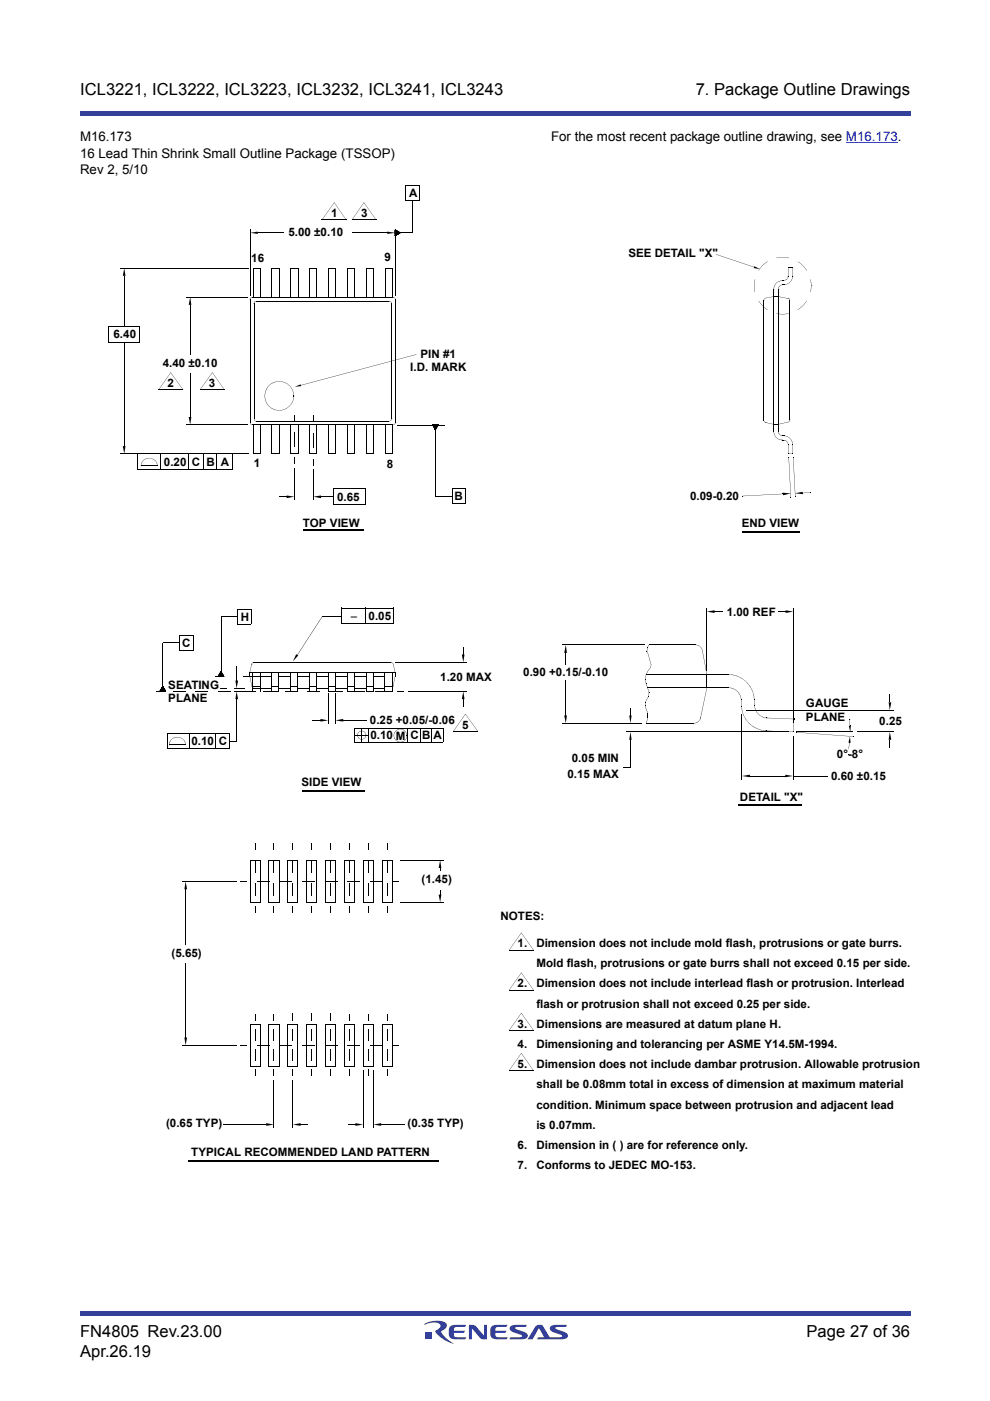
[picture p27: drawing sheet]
<svg xmlns="http://www.w3.org/2000/svg" width="210mm" height="297mm" viewBox="0 0 210 297" stroke-linecap="round" stroke-linejoin="round" font-family="sans-serif">
<defs><g id="words">
<g font-size="3.5">
<text x="17" y="20.1">ICL3221, ICL3222, ICL3223, ICL3232, ICL3241, ICL3243</text>
<text x="147.5" y="20.1">7. Package Outline Drawings</text>
<text x="17" y="283.4">FN4805 Rev.23.00</text>
<text x="17" y="287.6">Apr.26.19</text>
<text x="171" y="283.4">Page 27 of 36</text>
</g>
<g font-size="2.8">
<text x="17" y="29.9">M16.173</text>
<text x="116.8" y="29.9">For the most recent package outline drawing, see M16.173.</text>
<text x="17" y="33.4">16 Lead Thin Shrink Small Outline Package (TSSOP)</text>
<text x="17" y="37">Rev 2, 5/10</text>
</g>
<g font-size="2.5">
<text x="86.7" y="41.7">A</text>
<text x="70.2" y="46.1">1</text>
<text x="76.6" y="46.1">3</text>
<text x="61.2" y="49.9">5.00 ±0.10</text>
<text x="53.3" y="55.5">16</text>
<text x="81.5" y="55.2">9</text>
<text x="133.2" y="54.6">SEE DETAIL &quot;X&quot;</text>
<text x="24.1" y="71.7">6.40</text>
<text x="34.5" y="77.7">4.40 ±0.10</text>
<text x="89.2" y="75.9">PIN #1</text>
<text x="35.5" y="82.1">2</text>
<text x="44.3" y="82.1">3</text>
<text x="87" y="78.7">I.D. MARK</text>
<text x="34.8" y="98.8">0.20 C B</text>
<text x="46.8" y="98.8">A</text>
<text x="53.8" y="99.1">1</text>
<text x="82" y="99.2">8</text>
<text x="71.5" y="106.2">0.65</text>
<text x="96.4" y="106">B</text>
<text x="146.3" y="106">0.09-0.20</text>
<text x="64.2" y="111.7">TOP VIEW</text>
<text x="157.3" y="111.7">END VIEW</text>
<text x="51.1" y="131.6">H</text>
<text x="74.3" y="131.4">-</text>
<text x="78.1" y="131.4">0.05</text>
<text x="154.1" y="130.6">1.00 REF</text>
<text x="38.6" y="137.1">C</text>
<text x="110.9" y="143.4">0.90 +0.15/-0.10</text>
<text x="35.7" y="146">SEATING</text>
<text x="35.7" y="148.9">PLANE</text>
<text x="93.3" y="144.3">1.20 MAX</text>
<text x="170.9" y="150">GAUGE</text>
<text x="78.4" y="153.6">0.25 +0.05/-0.06</text>
<text x="98" y="154.5">5</text>
<text x="170.9" y="152.8">PLANE</text>
<text x="186.4" y="153.7">0.25</text>
<text x="40.6" y="157.9">0.10</text>
<text x="46.4" y="157.9">C</text>
<text x="78.5" y="156.7">0.10 M</text>
<text x="87" y="156.7">C B</text>
<text x="91.9" y="156.7">A</text>
<text x="121.2" y="161.5">0.05 MIN</text>
<text x="177.4" y="160.6">0°-8°</text>
<text x="63.9" y="166.6">SIDE VIEW</text>
<text x="120.3" y="165">0.15 MAX</text>
<text x="176.2" y="165.3">0.60 ±0.15</text>
<text x="156.9" y="169.8">DETAIL &quot;X&quot;</text>
<text x="89.4" y="187.2">(1.45)</text>
<text x="106.1" y="195.1">NOTES:</text>
<text x="36.4" y="202.8">(5.65)</text>
<text x="109.7" y="200.7">1.</text>
<text x="113.7" y="200.7">Dimension does not include mold flash, protrusions or gate burrs.</text>
<text x="109.7" y="209.3">2.</text>
<text x="113.7" y="205">Mold flash, protrusions or gate burrs shall not exceed 0.15 per side.</text>
<text x="113.7" y="209.3">Dimension does not include interlead flash or protrusion. Interlead</text>
<text x="113.7" y="213.6">flash or protrusion shall not exceed 0.25 per side.</text>
<text x="109.7" y="217.9">3.</text>
<text x="113.7" y="217.9">Dimensions are measured at datum plane H.</text>
<text x="109.7" y="226.5">5.</text>
<text x="109.7" y="222.2">4.</text>
<text x="113.7" y="222.2">Dimensioning and tolerancing per ASME Y14.5M-1994.</text>
<text x="113.7" y="226.5">Dimension does not include dambar protrusion. Allowable protrusion</text>
<text x="113.7" y="230.8">shall be 0.08mm total in excess of dimension at maximum material</text>
<text x="35.2" y="239">(0.65 TYP)</text>
<text x="86.4" y="239">(0.35 TYP)</text>
<text x="113.7" y="235.1">condition. Minimum space between protrusion and adjacent lead</text>
<text x="113.7" y="239.4">is 0.07mm.</text>
<text x="40.6" y="245.1">TYPICAL RECOMMENDED LAND PATTERN</text>
<text x="109.7" y="243.6">6.</text>
<text x="113.7" y="243.6">Dimension in ( ) are for reference only.</text>
<text x="109.7" y="247.9">7.</text>
<text x="113.7" y="247.9">Conforms to JEDEC MO-153.</text>
</g>
</g></defs>
<g fill="#32409a">
<path d="M17 23.5h176v1h-176z"/>
<path d="M17 278h176v1.1h-176z"/>
</g>
<path d="M90 280h30.4v4.9h-30.4z" fill="#fff"/>
<g fill="#333f99">
<path d="M99.4 280.9h1l.4 .2 1.8 2.1v-2.3h.7v3.1l-1.4-.2-1.9-2.2v2.4h-.6z"/>
<path d="M95.4 281.3l.7-.4h2.7l-.2 .4-2 .1a.62 .62 0 0 0-.4 .7h2.4l-.3 .5h-2.1v.4l.2 .4 .2 .1h2.3l-.3 .4-2 .1a1.19 1.19 0 0 1-1.4-1.2v-1.2z"/>
<path d="M104.2 281.3l.7-.4h2.7l-.2 .4-2 .1a.62 .62 0 0 0-.4 .7h2.4l-.3 .5h-2.1v.4l.2 .4 .2 .1h2.3l-.3 .4-2 .1a1.19 1.19 0 0 1-1.5-1.2l.1-1.2z"/>
<path d="M108.2 281.2l.7-.3h2.8l-.2 .4-2.2 .2v.2l.5 .2a2.88 2.88 0 0 1 2.1 1.1 .74 .74 0 0 1-.9 .9l-3 .1 .2-.5 2.5-.1v-.3l-.5-.2a2.87 2.87 0 0 1-2.1-1z"/>
<path d="M113.6 281.2a1.57 1.57 0 0 1 1.4-.3l1.6 2.6 2.6-.1v-.3l-.5-.2a2.87 2.87 0 0 1-2.1-1 .74 .74 0 0 1 .8-1h2.8l-.2 .4-2.2 .2v.2l.5 .2a2.88 2.88 0 0 1 2.1 1.1 .74 .74 0 0 1-.8 .9l-5.7 .1 .2-.5h1.3l-1.1-1.9-1.4 2.4h-1z"/>
<path d="M90.2 282.4h1.4v1.4h-1.4z"/>
<path d="M90.1 280.6a4.9 4.9 0 0 1 4.4-.1 1.05 1.05 0 0 1-.7 1.6l-.3 .2a6 6 0 0 0 2.7 2.6 6.2 6.2 0 0 1-3.9-2.7l.2-.2a.93 .93 0 0 0 .7-1.3 4.1 4.1 0 0 0-3.2 .2z"/>
</g>
<g fill="#000">
<path d="M53.6 56.8l1.6 .1zM57.6 56.8l1.6 .1zM61.6 56.8l1.6 .1zM65.6 56.8l1.6 .1zM70.8 42.9l-2.5 3.8zM69.6 56.8l1.6 .1zM70.9 42.9l2.5 3.8zM73.6 56.8l1.6 .1zM77.1 42.9l-2.5 3.8zM77.6 56.8l1.6 .1zM77.2 42.9l2.5 3.8zM81.6 56.8l1.6 .1z"/>
<path d="M83.7 48.7h.2v1.3h-.2zM83.7 49.2h.2v.2h-.2zM83.7 49.3h.2v.1h-.2zM83.7 49.4h.2zM83.7 49.7h.2v.3h-.2zM83.7 49.8h.2v.2h-.2zM83.7 49.9h.2zM83.7 49.9l.2 .1zM83.7 49.8h.2v.1h-.2zM83.7 48.8h.2zM83.7 48.9l.2-.1zM83.7 48.9h.2z"/>
<path d="M83.7 49l.2-.1zM83.7 49h.2zM83.7 49.1l.2-.1zM83.7 49.1h.2zM83.7 49.2l.2-.1zM83.7 49.2h.2zM83.7 49.3l.2-.1zM83.7 49.4l.2-.1zM83.7 49.5l.2-.1zM83.7 49.6l.2-.1zM83.7 49.6h.2zM83.7 49.7l.2-.1z"/>
<path d="M83.7 49.7h.2zM83.7 49.8l.2-.1zM83.7 48.8l.2-.1zM83.8 48.7v.2zM83.8 49.3v.1zM83.8 49.4v.2zM83.8 49.6v.1zM83.8 49.4l.1-.1zM83.8 49.4h.2zM83.8 49.3l.1-.1 .1 .1-.2 .1zM83.9 49.3v.2zM83.8 49.9h.2z"/>
<path d="M83.8 49.8l.1-.1 .1 .1-.2 .1zM83.8 49.8h.1zM83.8 48.8h.1zM83.9 49.4h.2zM83.8 49.2l.1-.1 .1 .2-.1 .1zM83.8 49.4l.2-.1zM83.8 49.3l.1-.1 .1 .1-.1 .1zM83.9 49.8h.2zM83.8 49.6h.1l.1 .1-.1 .1zM83.9 49.9h.2zM83.8 49.7l.1-.1 .1 .2-.1 .1zM84 49.8l-.1 .2z"/>
<path d="M83.8 49.8l.1-.1 .1 .1-.1 .1zM83.8 48.8h.2zM83.9 49.3v.1zM84 49.7v.2zM83.9 49.6l.1 .1-.1 .1-.1-.1zM83.9 48.8v.2zM83.8 49.2l.1-.1 .2 .2-.2 .1zM84.1 49.3l-.1 .2zM83.8 49.6l.1-.1 .2 .2-.2 .1zM84.1 49.7l-.1 .2zM83.8 49.7l.1-.2 .2 .2-.2 .1zM83.9 48.9l.2-.1z"/>
<path d="M84 49.3v.1zM84 49.4h.2zM83.8 49.1l.1-.1 .2 .3-.1 .1zM84.1 49.3v.2zM83.8 49.2l.1-.2 .2 .3-.1 .1zM84 49.8h.2zM83.8 49.5l.1-.1 .2 .3-.1 .1zM84.1 49.7v.2zM83.8 49.6l.1-.2 .2 .3-.1 .1zM84 48.9h.1zM83.9 49l.2-.1zM84.1 49.3l-.1 .1z"/>
<path d="M84.1 49.7v.1zM83.9 49.5l.2 .2-.1 .1-.2-.2zM84.1 49.4h.1zM83.8 49l.1-.1 .3 .4-.1 .1zM83.8 49.1l.1-.1 .3 .3-.1 .1zM84 49.4l.2-.1zM84.2 49.6l-.1 .2zM83.9 49.3l.3 .3-.1 .1-.3-.3zM84.1 49.8h.1zM83.8 49.4l.1-.1 .3 .4-.1 .1zM83.8 49.5l.1-.1 .3 .3-.1 .1zM84 49l.2-.1z"/>
<path d="M84.1 49.3v.1zM84.1 49.4h.2zM83.8 49l.1-.1 .4 .4-.2 .1zM84.1 49.4l.2-.1zM84.3 49.3l-.1 .2zM84.1 49.7h.2zM83.9 49.4l.1-.1 .3 .3-.2 .1zM84.3 49.6l-.1 .2zM83.9 49.3l.4 .3-.2 .1-.3-.3zM84.1 49l.2-.1zM84.1 49h.2zM84.2 49.3v.1z"/>
<path d="M83.9 49.3l.4 .3-.1 .1-.4-.3zM84.2 49.4h.2zM83.8 48.9l.1-.1 .4 .5-.1 .1zM84.3 49.3v.2zM83.8 49l.1-.2 .4 .5-.1 .1zM84.3 49.6v.2zM84 49.3l.3 .3-.1 .1-.3-.3zM84.2 49h.1zM84.3 49.5v.2zM84.1 49.3l.2 .2-.1 .2-.2-.3zM84 49.3l.3 .2-.1 .2-.3-.3zM84.3 49.7l.1-.1z"/>
<path d="M84.1 49.4l.1-.1 .2 .3-.1 .1zM84.2 49.3h.2zM84.4 49.3l-.1 .2zM83.8 48.9l.1-.1 .5 .5-.1 .1zM84.2 49.4l.2-.1zM84.3 49.4h.1zM83.8 48.9l.1-.2 .5 .6-.1 .1zM84.2 49.1l.2-.1zM84.4 49.5l-.1 .2zM84.1 49.3l.3 .2-.1 .2-.3-.3zM84.3 49.3v.1zM84.5 49.5l-.1 .2z"/>
<path d="M84.1 49.4l.2-.1 .2 .2-.2 .1zM84.5 49.3l-.1 .2zM83.8 48.9l.1-.2 .6 .6-.2 .1zM84.3 49.4l.2-.1zM83.8 48.9l.1-.1 .6 .5-.2 .1zM84.3 49.4h.2zM83.9 48.9l.1-.1 .5 .5-.2 .1zM84.3 49.1h.2zM84.2 49.3l.3 .2-.2 .1-.2-.2zM84.2 49.3l.3 .2-.2 .2-.2-.3zM84.4 49.1l-.1 .1zM84.5 49.5v.2z"/>
<path d="M84.2 49.4l.1-.1 .2 .2-.1 .1zM84.4 49.6h.2zM84.3 49.4l.1-.1 .1 .2-.1 .1zM84.5 49.4v.2zM84.3 49.4l.1-.1 .1 .1-.1 .2zM84.5 49.3v.2zM83.9 48.9l.1-.1 .5 .5-.1 .1zM83.9 49l.2-.2 .4 .5-.1 .1zM84.4 49.4h.2zM84 49l.1-.1 .4 .4-.1 .1zM84.1 48.9l.4 .4-.1 .1-.4-.4zM84.3 49.2l.2-.1z"/>
<path d="M84.3 49.3l.2 .2-.1 .1-.2-.2zM84 48.8l.5 .5-.1 .1-.5-.4zM84.6 49.4l-.1 .2zM84.3 49.4l.2-.1 .1 .1-.1 .2zM84.6 49.3l-.1 .2zM84.2 48.9l.4 .4-.1 .1-.4-.4zM84.5 49.4h.1zM84.1 49l.2-.1 .3 .4-.1 .1zM84.1 49.1l.2-.1 .3 .3-.1 .1zM84.4 49.1h.2zM84.4 49.2h.2zM84.4 49.3l.2 .1-.1 .2-.2-.2z"/>
<path d="M84.5 49.3v.1zM84.6 49.4v.2zM84.4 49.4l.1-.1 .1 .1-.1 .2zM84.5 49.4h.2zM84.2 49.1l.1-.1 .3 .3-.1 .1zM84.6 49.3v.2zM84.3 49.2l.1-.2 .2 .3-.1 .1zM84.3 49.2l.2-.1 .1 .2-.1 .1zM84.5 49.2h.1zM84.6 49.3l-.1 .1zM84.6 49.3h.1v.2h-.1zM84.6 49.3h.2v.1h-.2z"/>
<path d="M84.7 49.3l-.1 .2zM84.4 49.2l.1-.1 .2 .2-.1 .1zM84.6 49.4h.2zM84.5 49.2l.1-.1 .1 .2-.1 .1zM84.5 49.3l.1-.1 .1 .1-.1 .1zM84.6 49.2h.1zM84.5 49.3l.2-.1zM84.7 49.3v.2zM84.5 49.1l.2 .2-.1 .1-.3-.2zM84.6 49.3v.1zM84.6 49.3h.1l-.1 .2-.1-.1zM84.6 49.3h.3v.1h-.3z"/>
<path d="M84.6 49.2h.2v.2h-.2zM84.5 49.3l.1-.1 .2 .1-.2 .1zM84.6 49.3l.1-.1 .1 .1-.2 .1zM84.8 49.3l-.1 .2zM84.6 49.4l.2-.1zM84.6 49.3l.2-.1zM84.8 49.3v.2zM83.9 48.7l.9 .6-.1 .1-.9-.5zM84.7 49.3l.2 .1zM83.8 49.9l.9-.6 .1 .1-.9 .6zM151.8 53.9l8.1 2.8zM160 59.2l-.1 2z"/>
<path d="M160.9 57.2v.2zM161.3 56.7l-.4 .5zM161.6 56.3a1.44 1.44 0 0 1 1.2-.8l-1.5 1.2zM164.6 54.7h.1zM164.7 54.6l.6-.1zM164.7 59.9l1.1-.4-1.2 .6-.6 1.2 .2-.8zM166.2 59.4l.6-.2 .3-.6a.72 .72 0 0 1-.9 .8zM165.8 59.5l.4-.1zM167.1 56.7h1zM167.1 56.7v1.9zM165.3 54.5l2 .2zM168.1 56.7l-.1 1.9z"/>
<path d="M169.1 55.5h.2zM169.3 55.5l.5 .4zM169.8 55.9l1.3 1.5zM171.8 59.2l.1 .2zM171.8 59.4l.1 .6zM53.1 63.1l.4-.1-.3 .2-.1 .3zM54 63.9l.4-.1-.4 .2-.1 .4zM82.5 63.8a.42 .42 0 0 1 .5 .6l-.2-.4zM83.3 63l.4 .1 .2 .4zM159.9 61.2l.1 .6zM160 61.8l.1 .1zM160.8 63.8l1.3 1.4z"/>
<path d="M162.1 65.2l.4 .4zM162.3 63.2l1.8-.3zM162.2 63.2h.1l-.4 .5zM162.6 65.6l.1 .1zM164 62.8l1 .1zM164 61.3l.1 1.6zM164.6 66.4l2 .2h-1.3zM165 61.3v1.6zM165.8 60.3l.5 .1zM165.2 60.7l.6-.4-.5 .4-.3 .7zM166.3 60.3l.9-.3 .7-.7 .1-.7a1.77 1.77 0 0 1-1.4 1.8zM166.6 66.5h.6z"/>
<path d="M165 62.8l2.1 .5zM167.2 66.5h.1zM167.1 63.3l.3 .2 .1 .3zM169.1 65.6l1.5-1.2-.8 .8zM170.9 63.9l-.3 .5zM171 63.8v.1zM172 60.6v.6l-.2 .7zM171.9 59.9l.1 .7zM30.6 97.4a1.81 1.81 0 0 1 2.8 1.3l-.6-1.1-.5-.3-.7-.1-.6 .1-.6 .3-.3 .5-.1 .6a1.22 1.22 0 0 1 .6-1.3zM36.2 79l-2.5 3.6zM36.2 79l2.6 3.6zM45 79l-2.6 3.6z"/>
<path d="M45 79l2.5 3.6zM53 89.6l.5 .5-.3-.1zM53.6 96.2l1.6 .1zM53.8 88.8l.6 .5-.4-.1zM57.6 96.2l1.6 .1zM61.6 96.2l1.6 .1zM57 81.7a3.1 3.1 0 0 1 3.4-.6 3.1 3.1 0 0 1 1.9 2.9l-.1-.6a3.1 3.1 0 0 0-1.3-2 3.2 3.2 0 0 0-2.4-.4l-1 .4-.5 .4-.3 .5-.5 1a3.1 3.1 0 0 0 .5 2.3 3.1 3.1 0 0 0 1.9 1.3h-.1a3.2 3.2 0 0 0 2.4-.5l.8-.8 .5-1 .1-.6a3.1 3.1 0 0 1-2.6 3 3.1 3.1 0 0 1-3.4-2.1 3.2 3.2 0 0 1 .7-3.2zM62.4 87.9l.1 1.5zM62.4 97l.1 1.4zM63.8 81.7l24.5-6.5zM65.6 96.2l1.6 .1zM66.4 87.9l.1 1.5z"/>
<path d="M66.4 97.3l.1 1.4zM69.6 96.2l1.6 .1zM73.6 96.2l1.6 .1zM77.6 96.2l1.6 .1zM81.6 96.2l1.6 .1zM83 88.8a.42 .42 0 0 1-.5 .5l.3-.2zM83.3 90l.6-.4a.41 .41 0 0 1-.6 .4zM91.7 90h1.3v.1h-1.3zM91.7 90h.1zM91.7 90.1l.1 .2zM91.8 90v.2zM91.7 90h.2v.2h-.2z"/>
<path d="M91.7 90.2l.2 .1zM91.9 90l.2 .1-.2 .2-.1-.1zM91.8 90.1v.2zM91.9 90l.1 .1-.1 .2-.1-.2zM91.8 90.2l.1 .1zM91.8 90l.2 .1-.1 .1h-.1zM91.8 89.9l.1 .2zM91.8 90.3l.1 .2zM92.1 90l.2 .1-.4 .3-.1-.1zM91.8 90.3l.1 .1zM92.1 90l.1 .1-.3 .3-.1-.1zM92 90l.2 .1-.2 .3-.2-.1z"/>
<path d="M91.9 90l.2 .1-.1 .2-.2-.1zM91.8 90l.2 .1zM91.8 90.4l.2 .1zM92.3 90l.1 .1-.4 .4-.1-.1zM91.9 90.4l.1 .2zM92.2 90l.1 .1-.3 .4-.1-.1zM91.9 90.3l.1 .2zM92.2 90l.1 .1-.3 .3-.1-.1zM92.1 90l.2 .1-.3 .3-.1-.1zM91.9 89.9l.1 .2zM91.9 90.4l.4-.3 .1 .1-.4 .3zM91.9 90.5l.1 .2z"/>
<path d="M92.3 90.2l.1 .1-.3 .3-.2-.1zM91.9 90.5l.2 .1zM92.3 90.1l.1 .2-.3 .3-.2-.2zM91.9 90.5l.1 .1zM92.3 90.1l.1 .1-.3 .4-.2-.1zM92 89.9l.1 .2zM91.9 90h.2zM92 90.4l.3-.2 .1 .1-.3 .3zM92 90.7l.1 .1zM92.3 90.4l.1 .1-.3 .3-.1-.1zM92 90.6l.1 .1zM92.3 90.3l.1 .1-.3 .3-.1-.1z"/>
<path d="M91.9 90.6h.2zM92.3 90.3l.1 .1-.3 .2-.1-.1zM92.1 89.9l.1 .2zM92 90.6l.3-.2 .1 .1-.3 .2zM92 90.6l.3-.3 .1 .1-.3 .3zM92 90.8h.2zM92.3 90.5l.1 .1-.2 .2-.1-.1zM92 90.7l.2 .1zM92.3 90.4l.1 .2-.2 .2-.1-.2zM92 90.8l.2 .1zM92.3 90.6l.1 .1-.2 .2-.1-.2zM92.1 90.7l.2-.1 .1 .1-.2 .1z"/>
<path d="M92.2 89.9l.1 .2zM92.1 90.9l.2 .1zM92.3 90.7l.1 .1-.1 .2-.2-.2zM92.1 90.8l.2 .1zM92.2 90.7l.1-.1 .1 .2-.1 .1zM92.1 90.9l.1 .1zM92.2 90.8l.1-.1 .1 .2-.2 .1zM92.2 90.9h.2v.2h-.2zM92.2 90.8l.1 .2zM92.3 90.8v.2zM92.1 91h.2zM92.1 91l.2 .1z"/>
<path d="M92.3 90.9v.2zM92.2 90h.2v.2h-.2zM92.2 90.9h.2v.3h-.2zM92.3 91l.1 .2zM92.8 90l.2 .1-.6 1-.1-.1zM92.3 91.1h.2zM91.7 90.1l.1-.1 .6 1-.1 .1zM92.3 90.5l.2 .1zM92.3 90.5l.1 .2zM92.7 90l.1 .1-.4 .5-.1-.1zM92.3 90.4l.2 .1zM92.2 90.5l.2 .1z"/>
<path d="M92.7 90l.1 .1-.4 .5-.1-.2zM92.3 90.5l.1 .1zM92.6 90l.2 .1-.4 .5-.1-.1zM92.3 90.3l.1 .2zM92.2 90.4l.2 .1zM92.6 90l.2 .1-.4 .4-.1-.1zM92.3 90.4l.1 .2zM92.6 90l.1 .1-.3 .4-.1-.1zM92.6 90l.1 .1-.3 .3-.1-.1zM92.5 90l.1 .1-.2 .3-.1-.1zM92.3 90.2l.1 .2zM92.3 90.3l.1 .1z"/>
<path d="M92.3 90.3h.2zM92.3 90.1l.1 .2zM92.2 90.2l.2 .1zM92.5 90l.1 .1-.2 .2-.1-.1zM92.3 90.2l.1 .1zM92.4 90l.1 .1-.1 .2-.1-.1zM92.3 90.1l.2 .1zM92.4 90l.1 .1-.1 .2-.1-.2zM92.3 90l.2 .1-.1 .1h-.1zM92.3 90l.1 .2zM92.3 90h.2zM92.2 90.6h.2z"/>
<path d="M92.8 90l.1 .1-.5 .5-.1-.1zM92.3 90.6l.1 .1zM92.8 90l.1 .1-.5 .6-.1-.1zM92.3 90.6h.2zM92.2 90.7l.2 .1zM92.8 90.1l.2 .1-.6 .6-.1-.2zM92.8 90.1l.1 .2-.5 .5-.1-.2zM92.7 90.2l.1 .1-.4 .5-.1-.2zM92.3 90.7l.2 .1zM92.2 90.8h.2zM92.7 90.3l.1 .1-.4 .4-.1-.1zM92.6 90.3l.2 .1-.4 .4-.1-.1z"/>
<path d="M92.2 90.8l.2 .1zM92.6 90.4l.2 .1-.4 .4-.1-.2zM92.3 90.7l.1 .2zM92.3 90.8l.2 .1zM92.3 90.8l.1 .2zM92.5 90.5l.1 .1-.2 .4-.1-.2zM92.5 90.6l.1 .1-.2 .3-.1-.2zM92.2 90.9l.2 .1zM92.5 90.6l.1 .2-.2 .2-.1-.2zM92.3 90.9l.2 .1zM92.2 91h.2zM92.5 90.7l.1 .1-.2 .2-.1-.1z"/>
<path d="M92.3 90.9l.1 .2zM92.4 90.8l.1 .1-.1 .1-.1-.1zM92.3 91l.1 .1zM92.3 90.8l.2 .1-.1 .2-.1-.1zM92.2 91l.2 .1zM92.3 90.4h.2zM92.3 90.3l.2 .1zM92.3 90.2l.2 .1zM92.3 90.1h.2zM92.3 90.6l.2 .1zM92.3 90.7l.1 .1zM92.3 90.7l.3-.3 .1 .2-.3 .3z"/>
<path d="M92.4 90l.1 .1zM92.4 89.9l.1 .2zM92.4 90.8l.1 .1zM92.4 90.7l.1 .2zM92.5 89.9l.1 .2zM92.5 90h.1zM92.5 90.6l.1 .1zM92.5 90.7l.1 .1zM92.6 89.9v.2zM92.6 90.5v.1zM92.6 90.5v.2zM92.6 89.9l.1 .2z"/>
<path d="M92.6 90.4l.2 .1zM92.7 89.9l.1 .2zM92.6 90h.2zM92.6 90.3l.2 .1zM92.6 90.4h.2zM92.8 89.9v.2zM92.7 90h.2zM92.7 90.2h.2zM92.7 90.3h.2zM92.8 90h.2zM92.8 89.9l.1 .2zM92.8 90.1l.2 .1z"/>
<path d="M92.9 89.9l.1 .2zM92.8 90.1h.2zM161.9 89.1l.4 .5zM162.3 89.6l1.8 .3zM164 90l.1 1.5zM164 89.9l1 .1zM164 91.4l.6 1.3 .5 .4 .7 .2a1.71 1.71 0 0 1-1.8-1.9zM165 90v1.5zM165 89.9l2.1-.4zM165 91.5l.3 .6 .5 .3-.6-.3zM165.8 92.4h.5zM165.8 93.3l.4 .1z"/>
<path d="M166.2 93.3l.7 .3 .2 .6-.3-.6zM167.4 89a.3 .3 0 0 1 0 .4 .3 .3 0 0 1-.3 .1l.3-.2zM167.1 94.2l.1 1.9zM167.2 97l.5 8.4zM166.3 92.4a1.93 1.93 0 0 1 1.8 1.8l-.6-1.2zM168 94.2l.1 1.9zM167.2 96.1h.9zM168.1 97l.6 8.3zM59.1 105.3h1.7zM157.4 105.1l8.5-.4zM170.2 104.5l1.7-.1zM68.3 130.7l-5.2 8.2z"/>
<path d="M98.2 137.1l.1 1.7zM137.1 138.1l.4 .8zM137.2 137.4l-.1 .7zM137.5 138.9l.3 1.2zM137.5 136.7l-.3 .7zM147.4 136.7a1.38 1.38 0 0 1 1.5 1.2l-.5-.8zM148.9 137.9l.9 5.1zM151.5 129.6l1.8 .1zM164.9 129.6l1.7 .1zM33.2 146.6h1.4zM33.9 146.5h1.2v.2h-1.2zM33.9 146.4h.2v.3h-.2z"/>
<path d="M33.9 146.5h.2v.2h-.2zM33.9 146.6h.2zM34 146.4l-.1 .2zM34 146.5h.1v.2l-.2-.1zM33.8 146.5h.2zM33.9 146.6l.2-.1zM33.9 146.5l.1 .2zM33.9 146.4l.2-.1zM34.1 146.3l.2 .2-.1 .1-.2-.1zM33.9 146.5l.2-.1zM34.1 146.4l.1 .1-.1 .1-.1-.1zM33.9 146.5h.2z"/>
<path d="M34.1 146.5l-.1 .1zM34.1 146.5l-.1 .2zM33.9 146.4h.2zM34 146.5l.1-.1 .1 .1-.2 .1zM34.1 146.5v.2zM34 146.3l.2-.1zM34.2 146.2l.3 .3-.1 .1-.4-.3zM34.1 146.2v.2zM34.2 146.3l.3 .2-.1 .1-.3-.2zM34 146.3h.2zM34.2 146.3l.2 .2-.1 .1-.3-.2zM34 146.4l.2-.1 .2 .2-.2 .1z"/>
<path d="M34 146.4l.2-.1zM34.2 146.3l.2 .2-.2 .1-.2-.1zM34.2 146.5l-.1 .2zM34 146.6h.2zM34 146.1h.2zM34.2 146.1l.4 .4-.1 .1-.4-.4zM34.2 146.1l-.1 .2zM34.2 146.1l.4 .4-.1 .1-.4-.3zM34 146.2l.2-.1zM34.1 146.2h.1zM34.1 146.3l.1-.1 .3 .3-.1 .1zM34.2 146.2l.3 .3-.1 .1-.3-.3z"/>
<path d="M34.1 146.3l.1-.1zM34.2 146.5v.2zM34.2 146v.1zM34.3 146l.3 .3-.1 .1-.3-.3zM34.1 146.1l.2-.1zM34.2 146.1l.1-.1 .3 .3-.1 .2zM34.2 146v.2zM34.3 146.1l.3 .2-.1 .2-.3-.3zM34.1 146.1h.2zM34.2 146.2l.1-.1 .3 .3-.1 .1zM34.3 146.5l-.1 .2zM34.3 145.8l-.1 .2z"/>
<path d="M34.4 145.9l.2 .2-.1 .1-.3-.2zM34.2 145.9h.2zM34.4 145.9l.2 .2-.1 .2-.3-.3zM34.3 145.9l-.1 .2zM34.4 145.9l.2 .2-.1 .2-.3-.2zM34.2 146l.2-.1zM34.2 146.1l.2-.2 .2 .3-.1 .1zM34.2 146h.2zM34.2 146.1l.2-.1 .2 .3-.1 .1zM34.2 146.1l.2-.1zM34.4 146l.2 .3-.1 .1-.3-.3zM34.2 146.6h.2z"/>
<path d="M34.4 146.5l-.1 .2zM34.3 145.8v.2zM34.4 145.9l.2 .1-.1 .2-.2-.2zM34.4 145.8l.2 .1-.1 .2-.2-.1zM34.3 145.7v.2zM34.4 145.8l.2 .1-.1 .1-.2-.1zM34.4 145.6h.2v.2h-.2zM34.4 145.5h.2v.2h-.2zM34.2 145.9l.2-.1zM34.3 145.9l.1-.1 .2 .2-.1 .1zM34.4 145.9l.2 .2-.1 .1-.2-.2zM34.4 146.5v.2z"/>
<path d="M34.2 145.8h.2zM34.3 145.9l.1-.1 .2 .1-.1 .2zM34.5 146.4h.1v.3h-.1zM34.5 146.4l.1 .1zM34.5 146.5h.1v.2h-.1zM34.5 146.6h.1zM34.4 145.7v.2zM34.5 145.8h.1l-.1 .2-.1-.1zM34.4 145.6v.2zM34.5 145.7l.1 .1-.1 .1-.1-.1zM34.5 145.5h.1v.3h-.1zM34.5 145.5h.1v.2h-.1z"/>
<path d="M34.5 145.6h.1zM34.4 146.6h.1zM34.5 146.5l-.1 .2zM34.3 145.8h.2zM34.4 145.9l.1-.1 .1 .1-.1 .1zM34.3 145.8l.2-.1zM34.4 145.8l.1-.1 .1 .1-.1 .1zM34.3 145.7l.2-.1zM34.4 145.8l.1-.2 .1 .2-.1 .1zM34.4 146.6h.2zM34.5 146.5v.2zM34.4 145.7l.1-.1z"/>
<path d="M34.5 145.6v.2zM34.4 145.6h.1zM34.6 146v.2zM34.6 145.9v.2zM34.6 145.8v.2zM34.6 145.8v.1zM34.6 146l-.1 .2zM34.4 146.1l.2-.1zM34.5 146.1l.1-.1 .5 .5-.2 .1zM34.6 146.1l-.1 .2zM34.4 146.1h.2zM34.6 146.1l.5 .4-.2 .1-.4-.4z"/>
<path d="M34.6 146.1v.1zM34.5 146.2l.1-.1 .4 .4-.1 .1zM34.4 146.2l.2-.1zM34.6 146.1l.4 .4-.1 .1-.4-.3zM34.6 146.1v.2zM34.4 146.2h.2zM34.5 146.3l.1-.1 .3 .3-.1 .1zM34.6 146.2l-.1 .2zM34.4 146.3l.2-.1zM34.6 146.2l.3 .3-.1 .1-.3-.3zM34.5 146.3l.1-.1 .3 .3-.2 .1zM34.5 146.4l.1-.1z"/>
<path d="M34.4 146.3h.2zM34.6 146.3l.3 .2-.2 .1-.2-.2zM34.6 146.3l-.1 .2zM34.6 146.3v.1zM34.5 146.4l.1-.1 .2 .2-.1 .1zM34.4 146.4l.2-.1zM34.6 146.3l.2 .2-.1 .1-.2-.1zM34.6 146.3v.2zM34.6 146.4l-.1 .2zM34.4 146.5l.2-.1zM34.5 146.5l.1-.1 .1 .1-.1 .1zM34.6 146.5l-.1 .1z"/>
<path d="M34.4 146.5h.2zM34.6 146.5v.1zM34.6 146.5l-.1 .2zM34.6 146l.5 .5-.1 .1-.5-.5zM34.4 146h.2zM34.5 146.1l.1-.1 .5 .5-.1 .1zM34.6 145.9l-.1 .2zM34.4 146l.2-.1zM34.5 146.1l.1-.2 .5 .6-.1 .1zM34.4 145.9h.2zM34.5 146l.1-.1 .5 .6-.1 .1zM34.6 145.9l.5 .5-.1 .1-.5-.5z"/>
<path d="M34.5 146l.1-.1 .5 .5-.2 .1zM34.6 145.9l.5 .4-.2 .2-.4-.5zM34.5 145.8v.2zM34.6 145.9l.5 .4-.2 .1-.4-.4zM34.4 145.9l.2-.1zM34.5 145.9l.1-.1 .4 .5-.1 .1zM34.6 145.8l-.1 .2zM34.5 145.9l.1-.1 .4 .4-.1 .1zM34.5 145.9l.1-.1 .3 .4-.1 .1zM34.5 145.9l.1-.1 .3 .3-.1 .2zM34.4 145.8h.2zM34.5 145.9l.1-.1 .3 .3-.1 .1z"/>
<path d="M34.5 145.9l.1-.1 .3 .3-.2 .1zM34.5 145.9l.1-.1 .3 .2-.2 .1zM34.6 145.8l-.1 .1zM34.6 145.7l-.1 .2zM34.4 145.8l.2-.1zM34.5 145.8l.1-.1 .3 .2-.2 .2zM34.5 145.8l.1-.1 .2 .3-.1 .1zM34.5 145.8l.1-.1 .2 .2-.1 .1zM34.5 145.8l.1-.1 .1 .1-.1 .1zM34.4 145.7l.2-.1zM34.5 145.8l.1-.2 .1 .2-.1 .1zM34.6 145.6l-.1 .2z"/>
<path d="M34.5 145.8l.2-.1zM34.4 145.6h.2zM34.5 145.7l.2-.1zM34.4 145.5h.2zM34.5 145.6l.1-.1 .5 1-.1 .1zM34.5 146.4l.1-.1 .2 .2-.2 .1zM34.4 146.4h.2zM34.5 146.5l.1-.1 .1 .1-.2 .1zM34.5 145.7l.1-.1 .2 .2-.2 .1zM34.5 145.7l.1-.1 .1 .1-.2 .1zM34.5 145.5l.1 .1zM34.5 145.5l.1 .1-.5 1-.2-.1z"/>
<path d="M34.7 146.5l-.1 .2zM34.7 145.7l-.1 .2zM34.7 145.6l-.1 .2zM34.5 146.6h.2zM34.5 145.8h.2zM34.7 146.5v.2zM34.7 145.8v.2zM34.7 145.8v.1zM34.6 146.6h.2zM34.6 145.9h.2zM34.7 146.6h.1zM34.8 146.5l-.1 .2z"/>
<path d="M34.7 146.1l.1-.1zM34.8 145.9l-.1 .2zM34.7 146.6h.2zM34.9 146.5l-.1 .2zM34.7 146.2h.2zM34.9 146l-.1 .2zM34.9 145.9l-.1 .2zM34.8 146.6h.2zM34.9 146.5v.2zM34.8 146.3h.2zM34.9 146.1v.2zM34.8 146.3l.2-.1z"/>
<path d="M34.9 146.6h.1zM35 146.5l-.1 .2zM34.9 146.4l.1-.1zM35 146.2l-.1 .2zM34.9 146.6h.2zM35.1 146.5l-.1 .2zM34.9 146.5h.2zM35.1 146.3l-.1 .2zM35.1 146.3l-.1 .1zM35.1 146.5v.2zM35 146.6h.2zM35.1 146.5v.1z"/>
<path d="M35 146.6l.2-.1zM35.1 146.4v.2zM36.5 156.6a1.68 1.68 0 0 1 1.8-.3 1.68 1.68 0 0 1 1 1.6l-.1-.6-.4-.5-.5-.4-.7-.1-.7 .1-.5 .4-.3 .5-.2 .6a1.12 1.12 0 0 1 .6-1.3zM45.7 143.4h1.4zM46.2 143.3h1.3v.2h-1.3zM46.2 143.4l.2 .1zM46.2 143.3l.2 .1zM46.2 143.4l.1 .1zM46.3 143.3l.1 .2zM46.2 143.3h.2zM46.2 143.2l.2 .1zM46.4 143.3v.2z"/>
<path d="M46.3 143.4l.2 .1zM46.3 143.2l.2 .1zM46.3 143.1l.2 .1zM46.4 143.4l.1 .1zM46.4 143l.1 .2zM46.4 143l.1 .1zM46.5 143.3v.2zM46.4 143.4l.2 .1zM46.5 143v.2zM46.4 142.9l.2 .1zM46.5 142.9v.2zM46.7 145.9l1.4 .1z"/>
<path d="M46.5 143.3l.1 .2zM46.5 143.4l.2 .1zM46.5 142.8l.1 .2zM46.5 142.8l.2 .1zM46.5 142.7l.2 .1zM46.6 143.4l.1 .1zM46.7 143.3h.2v.2h-.2zM46.6 142.7l.1 .1zM46.7 142.4h.2v.2h-.2zM46.6 143.3l.1 .2zM46.6 142.7l.1 .2zM46.6 143.4l.2 .1z"/>
<path d="M46.8 142.5h.1v.2h-.1zM46.8 142.6h.1zM46.8 142.4h.1v.3h-.1zM46.8 142.4h.1v.2h-.1zM46.8 142.5h.1zM46.6 142.6l.2 .1zM46.7 143.3v.2zM46.7 142.6v.2zM46.7 143.3l.1 .2zM46.7 142.5l.1 .2zM46.7 142.5l.1 .1zM46.8 143.2l.2 .1z"/>
<path d="M46.6 143.3l.2-.1 .1 .2-.2 .1zM46.8 143.3l.2 .1zM46.7 143.3h.1l.1 .1-.1 .1zM46.8 142.5l.2 .1zM46.6 142.6l.2-.1 .1 .2-.2 .1zM46.7 142.5h.1l.1 .1-.1 .1zM46.8 142.9l.2 .1zM46.3 143.3l.5-.4 .1 .1-.5 .5zM46.7 143h.2zM46.4 143.3l.4-.4 .1 .1-.4 .5zM46.8 143l.1 .2zM46.8 143h.2z"/>
<path d="M46.4 143.3l.4-.3 .1 .1-.4 .4zM46.8 143l.2 .1zM46.4 143.3l.4-.3 .1 .2-.4 .3zM46.8 143l.1 .2-.3 .3-.1-.2zM46.8 143.1l.1 .2zM46.8 143.1l.2 .1zM46.5 143.3l.3-.2 .1 .1-.3 .3zM46.8 143.1l.1 .1-.2 .3-.2-.2zM46.8 143.2l.1 .1zM46.8 143.2h.2zM46.6 143.3l.2-.1 .1 .1-.2 .2zM46.8 143.2l.1 .1-.2 .2-.1-.2z"/>
<path d="M46.8 143.2l.1 .2zM46.7 143.3l.1-.1 .1 .1-.1 .2zM46.8 143.3l.1 .2zM46.8 143.3h.2zM46.8 143.4l.1 .1zM46.7 143.4l.2 .1zM46.8 142.8l.1 .2zM46.8 142.8l.2 .1zM46.8 142.8l.1 .2-.5 .5-.1-.2zM46.2 143.3l.6-.5 .1 .2-.5 .5zM46.8 142.8h.2zM46.2 143.3l.6-.5 .1 .1-.5 .6z"/>
<path d="M46.2 143.3l.6-.5 .1 .1-.5 .5zM46.8 142.8l.1 .1-.5 .5-.1-.1zM46.3 143.2l.5-.4 .1 .1-.5 .4zM46.7 142.8h.2zM46.8 142.7l.2 .1zM46.8 142.7l.1 .1-.5 .5-.1-.1zM46.3 143.2l.5-.5 .1 .1-.5 .5zM46.4 143.2l.4-.5 .1 .1-.4 .5zM46.4 143.1l.4-.4 .1 .1-.4 .4zM46.7 142.7l.2 .1zM46.8 142.6l.2 .1zM46.4 143l.4-.4 .1 .2-.4 .4z"/>
<path d="M46.4 143l.4-.4 .1 .2-.4 .3zM46.8 142.6l.1 .2-.3 .3-.1-.1zM46.5 142.9l.3-.3 .1 .2-.3 .2zM46.7 142.6l.2 .1zM46.8 142.6h.2zM46.8 142.6l.1 .1-.3 .3-.1-.1zM46.5 142.8l.3-.2 .1 .1-.3 .3zM46.8 142.6l.1 .1-.2 .3-.2-.2zM46.6 142.8l.2-.2 .1 .1-.2 .2zM46.8 142.5l.1 .1-.2 .3-.2-.1zM46.6 142.7l.2-.2 .1 .1-.2 .2zM46.8 142.5l.1 .1-.2 .2-.1-.1z"/>
<path d="M46.8 142.5h.2zM46.7 142.6l.1-.1 .1 .1-.1 .1zM46.7 142.5l.2 .1zM46.8 142.4l.2 .1zM46.8 142.4l.1 .2zM46.8 142.4h.1zM46.8 142.5l.1-.1 .6 1h-.2zM46.8 142.9l.1 .2zM46.8 142.9l.1 .1zM46.8 142.7l.1 .2zM46.8 142.7l.1 .1zM46.8 142.3l.1 .2z"/>
<path d="M46.8 142.4l.1 .1-.5 .9h-.2zM46.8 143.4l.2 .1zM46.9 142.6h.2zM46.9 142.5l.2 .1zM46.9 142.5l.1 .2zM46.9 142.6l.1 .1-.1 .1-.1-.1zM46.9 142.5l.1 .1zM46.9 142.5l.1 .1-.1 .1h-.1zM46.9 143.3l.1 .2zM46.9 143.4l.2 .1zM46.9 142.7l.2 .1zM46.9 142.7l.2 .1-.2 .2-.1-.2z"/>
<path d="M46.9 142.6l.2 .1zM46.9 142.6l.2 .2-.2 .1-.1-.1zM46.9 142.6l.2 .1-.2 .1-.1-.1zM47 142.7l.1 .1zM46.9 142.7l.2 .1-.2 .2-.1-.1zM47 142.6l.1 .1zM46.9 142.7h.2l-.2 .2h-.1zM47 142.7l.2 .1zM47 142.7l.1 .1-.2 .2-.1-.1zM47 142.7l.1 .1-.2 .3-.1-.1zM47 142.8h.2zM47 142.8l.1 .1-.2 .2-.1-.1z"/>
<path d="M47 142.7l.1 .2zM47 142.8l.1 .1-.2 .3-.1-.2zM47 142.8l.2 .1zM47 142.8l.1 .2-.2 .2-.1-.2zM47 142.8l.1 .2zM47 142.9l.1 .1-.2 .2-.1-.1zM47 143.3l.1 .2zM47 143.4l.2 .1zM47.1 142.8l.1 .1zM47.1 142.8l.1 .2-.3 .2-.1-.1zM47.1 142.8l.1 .2zM47.1 142.9l.1 .1-.3 .3-.1-.1z"/>
<path d="M47.1 142.9l.1 .1zM47.1 143h.1zM47.1 143l.1 .1-.3 .2-.1-.1zM47.1 142.9l.1 .2zM47.1 143l.1 .1-.3 .3-.1-.1zM47.1 143.3v.2zM47.2 143.3h.3v.2h-.3zM47.2 143.3h.2v.2h-.2zM47.1 143h.2zM47.2 142.9v.2zM47.1 143l.1 .1-.3 .4-.1-.1zM47.1 143l.2 .1z"/>
<path d="M47.1 143l.1 .2-.3 .3-.1-.2zM47.1 143.3l.1 .2zM47.1 143.4l.2 .1zM47.3 143.3h.2v.2h-.2zM47.3 143.4h.2zM47.2 143l.2 .1zM47.2 143l.1 .2-.3 .3-.1-.2zM47.2 143.1l.2 .1zM46.9 143.3l.3-.2 .1 .1-.3 .3zM47.2 143.1l.1 .1-.2 .3-.2-.2zM47.2 143.2h.2zM46.9 143.3l.3-.1 .1 .1-.2 .2z"/>
<path d="M47.2 143.2l.1 .1-.2 .2-.1-.2zM47.2 143.3v.2zM47.3 143.2l.1 .1zM47.1 143.3l.2-.1v.2l-.1 .1zM47.3 143.2h.1zM47 143.3l.3-.1 .1 .1-.3 .2zM47.2 143.2l.2 .1-.2 .2-.1-.2zM47.2 143.2l.2 .1zM47.1 143.3l.1-.1 .2 .1-.2 .2zM47.2 143.3h.2zM47.2 143.3l.1 .2zM47.2 143.4l.2 .1z"/>
<path d="M47.4 143.3l.1 .2zM47.3 143.3l.2 .1zM47.2 143.3h.1l.1 .1-.1 .1zM47.3 143.3h.2zM47.2 143.3l.2 .1zM48.8 157.1l1.4 .1zM51.6 143.4h1.4zM52.9 142.5l.1 .9zM53.3 140.8l-.3 1.7zM52.9 143.4l.5 2.2zM53.4 145.5l.2 .3zM53.6 145.6l1.5 .1z"/>
<path d="M53.6 145.9l1.4 .1zM53.4 140.7l.4-.3-.4 .4zM55.1 145.9l.5 .1zM57.6 145.6l1.5 .1zM57.6 146.6h1.5zM61.6 145.6l1.5 .1zM61.6 146.6h1.5zM65.6 145.6l1.5 .1zM65.6 146.6h1.5zM66.2 152.7l1.8 .1zM69.6 145.6l1.5 .1zM69.6 146.6h1.5z"/>
<path d="M73.6 146.6h1.5zM73.6 145.6l1.5 .1zM75.2 155.8l1.5 .1zM76.7 155.9v1.3zM76.7 154.6v1.3zM76.7 155.8l1.4 .1zM76.1 155.2a.87 .87 0 0 1 .9-.2 .87 .87 0 0 1 .6 .9l-.3-.7-.6-.2-.6 .2-.2 .7 .2 .6 .6 .2 .6-.2 .3-.6a.91 .91 0 0 1-1.3 .8 .91 .91 0 0 1-.2-1.5zM77.6 145.6l1.5 .1zM77.6 146.6h1.5zM81.6 145.6l1.5 .1zM81.6 146.6h1.6zM83.3 145.5l-.1 .3z"/>
<path d="M83.7 143.4l-.3 2.2zM82.9 140.4l.5 .4zM83.4 140.8l.3 1.7zM83.7 142.5l.1 .9zM84.3 146.6h1.4zM84.1 154.8a1.34 1.34 0 0 1 1.4-.1 1.34 1.34 0 0 1 .7 1.2l-.4-.9-.4-.3-.5-.1-1 .4-.4 .9 .2 .6 .2 .4 1 .4 .5-.1 .4-.3 .3-.4 .1-.6a1.38 1.38 0 0 1-1.8 1.4 1.38 1.38 0 0 1-.7-2.1zM98.7 151.4l-2.5 3.6zM98.2 148.2l.1 1.7zM98.7 151.4l2.6 3.6zM133.6 150l.1 1.7zM136.8 149.6l.2 .9zM136.8 148.9v.7z"/>
<path d="M136.8 144l.2 1zM136.9 145l.4 .8zM136.9 143l-.1 1zM137 150.5l.4 .6zM137.1 148.3l-.3 .6zM137.2 152.6l-.2 .8zM137.3 151.1l.1 1zM137.3 145.8l.3 1zM137.3 152.1v.6zM137.4 142.2l-.5 .8zM137.5 147.6l-.4 .7zM137.6 146.8l-.1 .8z"/>
<path d="M137.8 140.1l.3 .8zM137.9 141.5l-.5 .7zM138 140.9v.7zM147.1 153.3l.9-.3 .5-.8a1.29 1.29 0 0 1-1.4 1.1zM149.8 145.8l-1.2 6.4zM154.4 145.8a2.82 2.82 0 0 1 2.8 2.6l-.1-.5a2.9 2.9 0 0 0-1.2-1.7zM157.1 148.4l.2 1.3zM157.2 149.7l.3 1.5 .7 1.3a5.5 5.5 0 0 0 3.2 2.3l1 .2a5.5 5.5 0 0 1-5.2-5.3zM154.4 143a5.6 5.6 0 0 1 5.5 5.3l-.1-.6a5.6 5.6 0 0 0-2.4-3.8l-1.4-.6zM159.9 148.3l.1 1.2zM159.9 149.5l.6 1.5a2.76 2.76 0 0 0 1.6 1.1l.5 .2a2.86 2.86 0 0 1-2.7-2.8zM168.9 155.2l11.9 1z"/>
<path d="M180.1 157.5l-.2 1.3zM180.1 152.5l.2 1.4zM188.6 156.8l.1 1.7zM188.6 147.2l.1 1.7zM132 162.7l1.7 .1zM50.9 186.9h1.5zM54.1 178.9v1.4zM54.1 192.1v1.4zM58.1 178.9v1.4zM58.1 192.1v1.4zM62.1 178.9v1.4zM62.1 192.1v1.4z"/>
<path d="M66.1 178.9v1.4zM66.1 192.1v1.4zM70.1 178.9v1.4zM70.1 192.1v1.4zM74.1 178.9v1.4zM74.1 192.1v1.4zM78.1 178.9v1.4zM78.1 192.1v1.4zM82.1 178.9v1.4zM82.1 192.1v1.4zM83.2 186.9h1.4zM93.3 184l.1 .6z"/>
<path d="M93.3 188.7l.1 1zM54.1 214.9v1.4zM58.1 214.9v1.4zM62.1 214.9v1.4zM66.1 214.9v1.4zM70.1 214.9v1.4zM74.1 214.9v1.4zM78.1 214.9v1.4zM82.1 214.9v1.4zM110.5 197.8l-2.5 3.7zM110.5 206.2l-2.5 3.8zM110.5 214.8l-2.5 3.7z"/>
<path d="M110.6 197.8l2.5 3.7zM110.6 206.2l2.5 3.8zM110.6 214.8l2.5 3.7zM50.9 221.6l1.5 .1zM54.1 226.8v1.4zM58.1 226.8v1.4zM62.1 226.8v1.4zM63.7 238.4l1.7 .1zM66.1 226.8v1.4zM70.1 226.8v1.4zM73.7 238.4l1.7 .1zM74.1 226.8v1.4z"/>
<path d="M78.1 226.8v1.4zM82.1 226.8v1.4zM83.2 221.6l1.4 .1zM110.5 223.3l-2.5 3.7zM110.6 223.3l2.5 3.7z"/>
</g>
<g fill="#000">
<path d="M26.4 56.8l.2 1.7h-.6zM53 49.4l1.7-.3v.5zM82.1 49.1l1.7 .3-1.7 .2zM160 56.5l1.1 .6-1.3-.3zM40.3 63l.3 1.6h-.6zM26 94.6h.6l-.2 1.6zM40 88.4h.6l-.3 1.6zM62.5 82l1.3-.5v.4zM60.8 105.1l1.6 .2-1.6 .3zM66.4 105.3l1.7-.2v.5zM165.9 104.5l1.8 .1-1.7 .4zM168.6 104.6l1.6-.3v.5z"/>
<path d="M62.8 138.7l.4 .3-1.1 1.2zM97.9 138.8h.6l-.3 1.6zM120 136.7l.2 1.7h-.6zM149.9 129.7l1.6-.3v.6zM166.6 129.4l1.6 .3-1.6 .3zM50.2 146.6l.3 1.6h-.6zM49.9 144.3h.6l-.3 1.6zM67.9 152.4l1.7 .3-1.7 .3zM71.1 152.7l1.7-.3v.6zM98.2 146.6l.3 1.6h-.6zM119.6 151.7h.6l-.2 1.6zM133.7 155.2l.2 1.6h-.5z"/>
<path d="M133.4 151.7h.5l-.2 1.6zM180.2 156.1l.1 1.4-.4-.1zM180 153.9h.4l-.1 1.3zM188.7 155.2l.3 1.6h-.6zM188.4 148.9h.6l-.3 1.7zM157.3 164.5l1.7-.2v.5zM166.5 164.3l1.6 .2-1.6 .3zM39.3 186.9l.4 1.6h-.6zM93.3 182.4l.3 1.6h-.6zM93 189.7h.6l-.3 1.6zM39.1 220h.6l-.4 1.6zM56.4 238.1l1.7 .3-1.7 .3z"/>
<path d="M62.1 238.4l1.6-.3v.6zM75.4 238.1l1.6 .3-1.6 .3zM79.2 238.4l1.6-.3v.6z"/>
<path d="M83.8 49.2l.1 .2-.1 .1z" fill-rule="evenodd"/>
<path d="M83.8 49.7l.1 .2-.2 .1z" fill-rule="evenodd"/>
<path d="M83.8 49.8l.1 .1-.1 .2z" fill-rule="evenodd"/>
<path d="M83.8 49.8l.1 .1-.1 .2z" fill-rule="evenodd"/>
<path d="M84.6 49.3l.2-.1v.2z" fill-rule="evenodd"/>
<path d="M84.7 49.2l.2 .2-.1 .1z" fill-rule="evenodd"/>
<path d="M84.7 49.2l.2 .2-.1 .1z" fill-rule="evenodd"/>
<path d="M84.7 49.2l.2 .2-.1 .1z" fill-rule="evenodd"/>
<path d="M84.6 49.3l.2-.1 .1 .2-.1 .1z" fill-rule="evenodd"/>
<path d="M84.7 49.2l.2 .2-.1 .1z" fill-rule="evenodd"/>
<path d="M91.7 90h.2l-.1 .2-.2-.1z" fill-rule="evenodd"/>
<path d="M92.2 91h.3l-.1 .1z" fill-rule="evenodd"/>
<path d="M92.2 91h.3l-.1 .1-.1 .1z" fill-rule="evenodd"/>
<path d="M33.8 146.5h.3l-.1 .2z" fill-rule="evenodd"/>
<path d="M33.8 146.5h.2v.2z" fill-rule="evenodd"/>
<path d="M33.8 146.5h.2l.1 .1-.1 .1z" fill-rule="evenodd"/>
<path d="M34.4 146.5h.2l.1 .1-.2 .1z" fill-rule="evenodd"/>
<path d="M34.4 145.6l.2-.1 .1 .2-.3 .1z" fill-rule="evenodd"/>
<path d="M34.4 145.6l.2-.1 .1 .1-.2 .2z" fill-rule="evenodd"/>
<path d="M34.4 145.6l.2-.1 .1 .1-.2 .2z" fill-rule="evenodd"/>
<path d="M34.4 145.6l.2-.1 .1 .1-.2 .2z" fill-rule="evenodd"/>
<path d="M34.4 145.6l.2-.1-.1 .3z" fill-rule="evenodd"/>
<path d="M34.4 145.6l.2-.1 .1 .1-.2 .2z" fill-rule="evenodd"/>
<path d="M46.7 143.3h.2v.2z" fill-rule="evenodd"/>
<path d="M46.7 142.4l.3 .1-.1 .1h-.1z" fill-rule="evenodd"/>
<path d="M46.7 142.4l.3 .1-.1 .1z" fill-rule="evenodd"/>
<path d="M46.7 142.4l.3 .1-.1 .1z" fill-rule="evenodd"/>
<path d="M46.7 142.4l.3 .1-.1 .1z" fill-rule="evenodd"/>
<path d="M46.7 142.4l.2-.1v.2l-.1 .1z" fill-rule="evenodd"/>
<path d="M46.7 142.4l.2-.1v.3z" fill-rule="evenodd"/>
<path d="M47.3 143.3h.1l.1 .2h-.3z" fill-rule="evenodd"/>
<path d="M47.3 143.3h.1l.1 .2h-.3z" fill-rule="evenodd"/>
<path d="M47.3 143.3h.1l.1 .2h-.3z" fill-rule="evenodd"/>
</g>
<g fill="none" stroke="#000" stroke-width=".21">
<path d="M85.9 39.3h3.1M85.9 39.2v3.3M89 39.2v3.3l-3.1-.1M25.6 56.8h27.2M26.4 58.5v10.7M53 48.6v14M53.7 56.8v6.2M54.7 49.4h5.4M55.2 56.8v6.2M57.7 56.8v6.2M59.2 56.8v6.2M61.7 56.8v6.2"/>
<path d="M63.2 56.8v6.2M65.7 56.8v6.2M67.2 56.8v6.2M68.3 46.6h5.1M69.7 56.8v6.2M71.2 56.8v6.2M73.7 56.8v6.2M74.6 46.6h5.2M74.7 49.4h7.4M75.2 56.8v6.2M77.7 56.8v6.2M79.2 56.8v6.2"/>
<path d="M81.7 56.8v6.2M83.2 56.8v6.2M83.8 49.4h3.6M83.8 48.6v14M87.4 42.4v7M23 72.5h6.7M23 69.2h6.7M23 69.2v3.4M26.4 72.5v22.1M29.7 69.2v3.3M39.5 63h13.1M40.3 64.6v10.5"/>
<path d="M40.3 79.2v9.2M53 63.5v26.1M53.5 63h29.8M53.9 64.3v24.5M54.3 63.8h28.2M83 64.3v24.5M83.8 63.5v26.1M162 63.7v25.4M164.1 62.8v27.2M165 62.8v27.2M167.5 63.7v25.3M25.6 96.2h27.2"/>
<path d="M29.2 96.2v3.4h20v-3.4M29.9 98.8h3.5M33.7 82.6h5.1M34 96.2v3.4M39.5 90.1h13.1M40 96.2v3.4M42.4 82.6h5.2M43.1 96.2v3.4M46 96.2v3.4M53.5 90.1h29.8M53.7 90v6.2M54.3 89.3h28.2"/>
<path d="M55.2 90v6.2M57.7 90v6.2M59.2 90v6.2M61.7 90v6.2M62.4 91.7v3M62.4 99.4v6.7M63.2 90v6.2M65.7 90v6.2M66.4 91.8v3.1M66.4 99.6v6.5M67.2 90v6.2M69.7 90v6.2"/>
<path d="M71.2 90v6.2M73.7 90v6.2M75.2 90v6.2M77.7 90v6.2M79.2 90v6.2M81.7 90v6.2M83.2 90v6.2M84.2 90.1h10.1M92.3 90v15.2M64.2 112.2h12.9M64.2 112.4h12.9M68.1 105.3h2.5"/>
<path d="M70.6 103.7h6.8M70.6 103.6v3.3h6.8v-3.3M92.3 105.2h3.6M95.9 103.6h2.7M95.9 103.6v3.2h2.7v-3.2M157.5 112.6h12.1M157.5 112.8h12.1M34.5 136.3h3.6M34.6 136.3v10.3M38 134.7h3M38 134.7v3.1M41 134.7v3.1h-3"/>
<path d="M50.4 129.2h2.8v3.2h-2.8zM50.4 130.8l-3.5-.1v12.7M68.3 130.7h4.1M72.5 132.2h10.9M72.5 132.2v-3.3h10.9v3.3M77.4 128.9v3.3M119.2 136.7h17.4M120 138.4v2.4M137.5 136.7h10M149.9 128.9v13.2M168.2 128.9v24.3M35.4 155.6h13.3v3.1h-13.3"/>
<path d="M35.4 155.6v3.1M35.9 157.9h3.4M36.7 146.6h2.7M40.1 155.6v3.1M41.4 146.6h2.7M45.7 155.6v3.1M46.2 146.6h2.7M49.6 146.6h4.5M49.6 146h2.3M50.2 141.3v3.3M50.2 147.9v9.2M52.9 143.4h4.7"/>
<path d="M52.9 142.5h30.9M53.6 142.5v4.1M53.8 140.4h29.1M55.1 146h2.5M55.1 142.5v4.1M55.7 146.6h2.7M57.6 142.5v4.1M59.1 146h2.5M59.1 143.4h2.5M59.1 142.5v4.1M60.5 146.6h2.7M61.6 142.5v4.1"/>
<path d="M63.1 146h2.5M63.1 143.4h2.5M63.1 142.5v4.1M65.2 146.6h2.7M65.6 142.5v4.1M67.1 146h2.5M67.1 143.4h2.5M67.1 142.5v4.1M69.6 142.5v4.1M69.6 146.9v6.6M70 146.6h2.7M71.1 146h2.5"/>
<path d="M71.1 143.4h2.5M71.1 142.5v4.1M71.1 146.9v6.6M72.7 152.7h5M73.6 142.5v4.1M74.7 146.6h2.7M75.1 154.5v2.9M75.1 146h2.5M75.1 143.4h2.5M75.1 142.5v4.1M75.1 154.5h18.9v2.9h-18.9M77.6 142.5v4.1"/>
<path d="M78.2 154.5v2.9M79.1 146h2.5M79.1 143.4h2.5M79.1 142.5v4.1M79.5 146.6h2.7M81.6 142.5v4.1M83.2 142.5v4.1M83.8 140.4h15.2M86.4 154.5v2.9M86.5 146.6h12.5M89.2 154.5v2.9M91.6 154.5v2.9"/>
<path d="M96.1 155h5.2M119.2 153.3h16.8M120 144.2v7.5M132.9 155.2h34.4M133.7 156.8v6M136.9 153.3h10.2M136.9 143h17.5M137.3 145.8h17.1M149.9 143v2.8M157.3 151.5v13.8M158.2 150.6h31.2M168.2 156.1v9.2"/>
<path d="M168.9 155.2h12M181.8 155.2h7.6M64.2 167.6h13.2M64.2 167.8h13.2M156.5 170.6h13.6M156.5 170.8h13.6M159 164.5h7.5M168.1 164.5h7.3M38.6 186.9h11.5M39.4 188.5v11.8M53 182.4v8.9h2.2v-8.9h-2.2M54.1 182.4v2.7"/>
<path d="M54.1 187.2v2.8M54.4 186.9h2.8M57 191.3h2.2M57 182.4h2.2M57 182.4v8.9M58.1 182.4v2.7M58.1 187.2v2.8M59.2 182.4v8.9M59.2 186.9h2.8M61 182.4h2.2v8.9h-2.2M61 182.4v8.9M62.1 182.4v2.7"/>
<path d="M62.1 187.2v2.8M64.1 186.9h2.7M65 182.4h2.2v8.9h-2.2M65 182.4v8.9M66.1 182.4v2.7M66.1 187.2v2.8M68.8 186.9h2.8M69 182.4h2.2v8.9h-2.2M69 182.4v8.9M70.1 182.4v2.7M70.1 187.2v2.8M73 182.4h2.2v8.9h-2.2z"/>
<path d="M73.6 186.9h2.7M74.1 182.4v2.7M74.1 187.2v2.8M77 182.4h2.2v8.9h-2.2M77 182.4v8.9M78.1 182.4v2.7M78.1 187.2v2.8M78.4 186.9h2.8M81 182.4h2.2M81 182.4v8.9h2.2v-8.9M82.1 182.4v2.7M82.1 187.2v2.8"/>
<path d="M84.8 191.3h9.2M84.8 182.4h9.2M39.4 204.1v15.9M53 217.2h2.2v8.9h-2.2zM54.1 218.2v2.4M57 217.2h2.2M57 217.1v9M58.1 218.2v2.4M59.2 217.1v9M61 217.2h2.2v8.9h-2.2M61 217.1v9M62.1 218.2v2.4"/>
<path d="M65 217.2h2.2v8.9h-2.2M65 217.1v9M66.1 218.2v2.4M69 217.2h2.2v8.9h-2.2M69 217.1v9M70.1 218.2v2.4M73 217.2h2.2v8.9h-2.2zM74.1 218.2v2.4M77 217.2h2.2v8.9h-2.2M77 217.1v9M78.1 218.2v2.4M81 217.2h2.2v8.9h-2.2z"/>
<path d="M82.1 218.2v2.4M107.9 201.5h5.3M107.9 209.9h5.3M107.9 218.5h5.3M38.6 221.6h11.5M47.4 238.5h9.1M54.1 222.5v2.4M54.4 221.6h2.8M57 226.1h2.2M58.1 222.5v2.4M58.1 229v10.2M59.2 221.6h2.8"/>
<path d="M62.1 222.5v2.4M62.1 229v10.2M64.1 221.6h2.7M66.1 222.5v2.4M68.8 221.6h2.8M70.1 222.5v2.4M73.6 221.6h2.7M74.1 222.5v2.4M77 227v12.2M78.1 222.5v2.4M78.4 221.6h2.8M79.2 227v12.2"/>
<path d="M80.8 238.5h4.9M82.1 222.5v2.4M107.9 227h5.3M40 246.1h53.1M40 246.3h53.1"/>
</g>
<path d="M162.4 155.1h5.7M162.6 152.3h5.7" fill="none" stroke="#000" stroke-width=".3"/>
<path d="M168.3 152.4v2.8" fill="none" stroke="#000" stroke-width=".25"/>
<path d="M179.4 30.2h10.9" fill="none" stroke="#00f" stroke-width=".21"/>
<use href="#words"/>
</svg>
